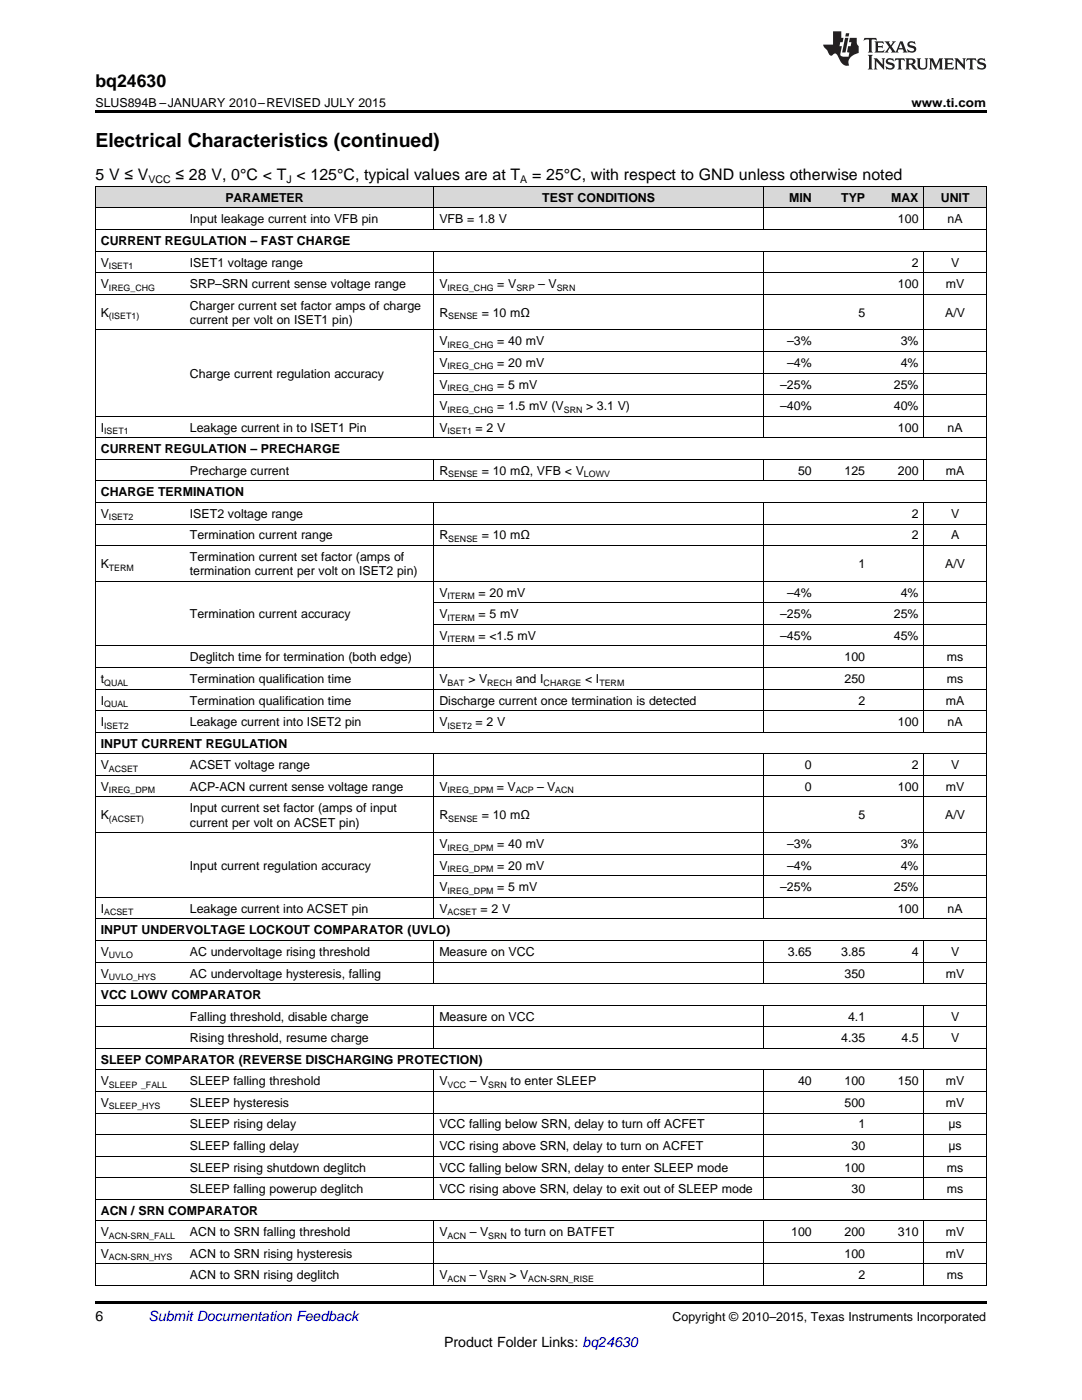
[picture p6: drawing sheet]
<svg xmlns="http://www.w3.org/2000/svg" width="216mm" height="279mm" viewBox="0 0 216 279" stroke-linecap="round" stroke-linejoin="round" font-family="sans-serif">
<defs><g id="words">
<text font-size="3.9" x="19" y="29.3">Electrical Characteristics (continued)</text>
<text font-size="3.5" x="19" y="17.3">bq24630</text>
<g font-size="3.2">
<text x="19" y="36">5 V ≤ V</text>
<text x="35" y="36">≤ 28 V, 0°C &lt; T &lt; 125°C, typical values are at T</text>
<text x="106.2" y="36">= 25°C, with respect to GND unless otherwise noted</text>
</g>
<g font-size="2.8">
<text x="19" y="263.6">6</text>
<text x="88.6" y="268.9">Product Folder Links: bq24630</text>
</g>
<text font-size="2.8" fill="#0000c8" x="29.6" y="263.6">Submit Documentation Feedback</text>
<g font-size="2.5">
<text x="19" y="21.4">SLUS894B –JANUARY 2010–REVISED JULY 2015</text>
<text x="181.9" y="21.4">www.ti.com</text>
<text x="45" y="40.3">PARAMETER</text>
<text x="108.2" y="40.3">TEST CONDITIONS</text>
<text x="157.5" y="40.3">MIN</text>
<text x="167.9" y="40.3">TYP</text>
<text x="177.8" y="40.3">MAX</text>
<text x="187.7" y="40.3">UNIT</text>
<text x="37.9" y="44.6">Input leakage current into VFB pin</text>
<text x="87.7" y="44.6">VFB = 1.8 V</text>
<text x="179.2" y="44.6">100</text>
<text x="189.1" y="44.6">nA</text>
<text x="20.1" y="48.9">CURRENT REGULATION – FAST CHARGE</text>
<text x="20.1" y="53.2">V</text>
<text x="37.9" y="53.2">ISET1 voltage range</text>
<text x="181.9" y="53.2">2</text>
<text x="189.8" y="53.2">V</text>
<text x="20.1" y="57.5">V</text>
<text x="37.9" y="57.5">SRP–SRN current sense voltage range</text>
<text x="87.7" y="57.5">V</text>
<text x="99.2" y="57.5">= V</text>
<text x="107.4" y="57.5">– V</text>
<text x="179.2" y="57.5">100</text>
<text x="188.7" y="57.5">mV</text>
<text x="20.1" y="63.2">K</text>
<text x="37.9" y="61.8">Charger current set factor amps of charge</text>
<text x="37.9" y="64.6">current per volt on ISET1 pin)</text>
<text x="87.7" y="63.2">R</text>
<text x="96.1" y="63.2">= 10 mΩ</text>
<text x="171.3" y="63.2">5</text>
<text x="188.6" y="63.2">A/V</text>
<text x="87.7" y="68.9">V</text>
<text x="99.2" y="68.9">= 40 mV</text>
<text x="157.1" y="68.9">–3%</text>
<text x="179.7" y="68.9">3%</text>
<text x="37.9" y="75.4">Charge current regulation accuracy</text>
<text x="87.7" y="73.2">V</text>
<text x="87.7" y="77.5">V</text>
<text x="99.2" y="73.2">= 20 mV</text>
<text x="99.2" y="77.5">= 5 mV</text>
<text x="155.7" y="77.5">–25%</text>
<text x="157.1" y="73.2">–4%</text>
<text x="178.4" y="77.5">25%</text>
<text x="179.7" y="73.2">4%</text>
<text x="87.7" y="81.8">V</text>
<text x="99.2" y="81.8">= 1.5 mV (V</text>
<text x="116.9" y="81.8">&gt; 3.1 V)</text>
<text x="155.7" y="81.8">–40%</text>
<text x="178.4" y="81.8">40%</text>
<text x="20.1" y="86.1">I</text>
<text x="37.9" y="86.1">Leakage current in to ISET1 Pin</text>
<text x="87.7" y="86.1">V</text>
<text x="94.9" y="86.1">= 2 V</text>
<text x="179.2" y="86.1">100</text>
<text x="189.1" y="86.1">nA</text>
<text x="20.1" y="90.5">CURRENT REGULATION – PRECHARGE</text>
<text x="37.9" y="94.8">Precharge current</text>
<text x="87.7" y="94.8">R</text>
<text x="96.1" y="94.8">= 10 mΩ, VFB &lt; V</text>
<text x="159.2" y="94.8">50</text>
<text x="168.5" y="94.8">125</text>
<text x="179.2" y="94.8">200</text>
<text x="188.7" y="94.8">mA</text>
<text x="20.1" y="99.1">CHARGE TERMINATION</text>
<text x="20.1" y="103.4">V</text>
<text x="37.9" y="103.4">ISET2 voltage range</text>
<text x="37.9" y="107.7">Termination current range</text>
<text x="87.7" y="107.7">R</text>
<text x="96.1" y="107.7">= 10 mΩ</text>
<text x="181.9" y="103.4">2</text>
<text x="181.9" y="107.7">2</text>
<text x="189.8" y="103.4">V</text>
<text x="189.8" y="107.7">A</text>
<text x="20.1" y="113.4">K</text>
<text x="37.9" y="112">Termination current set factor (amps of</text>
<text x="171.3" y="113.4">1</text>
<text x="188.6" y="113.4">A/V</text>
<text x="37.9" y="114.8">termination current per volt on ISET2 pin)</text>
<text x="87.7" y="119.1">V</text>
<text x="95.5" y="119.1">= 20 mV</text>
<text x="157.1" y="119.1">–4%</text>
<text x="179.7" y="119.1">4%</text>
<text x="37.9" y="123.4">Termination current accuracy</text>
<text x="87.7" y="123.4">V</text>
<text x="95.5" y="123.4">= 5 mV</text>
<text x="155.7" y="123.4">–25%</text>
<text x="178.4" y="123.4">25%</text>
<text x="87.7" y="127.7">V</text>
<text x="95.5" y="127.7">= &lt;1.5 mV</text>
<text x="155.7" y="127.7">–45%</text>
<text x="178.4" y="127.7">45%</text>
<text x="20.1" y="136.3">t</text>
<text x="37.9" y="132">Deglitch time for termination (both edge)</text>
<text x="37.9" y="136.3">Termination qualification time</text>
<text x="87.7" y="136.3">V</text>
<text x="93.5" y="136.3">&gt; V</text>
<text x="102.9" y="136.3">and I</text>
<text x="116.7" y="136.3">&lt; I</text>
<text x="168.5" y="132">100</text>
<text x="168.5" y="136.3">250</text>
<text x="188.9" y="132">ms</text>
<text x="188.9" y="136.3">ms</text>
<text x="20.1" y="140.6">I</text>
<text x="37.9" y="140.6">Termination qualification time</text>
<text x="87.7" y="140.6">Discharge current once termination is detected</text>
<text x="171.3" y="140.6">2</text>
<text x="188.7" y="140.6">mA</text>
<text x="20.1" y="144.9">I</text>
<text x="20.1" y="149.2">INPUT CURRENT REGULATION</text>
<text x="37.9" y="144.9">Leakage current into ISET2 pin</text>
<text x="87.7" y="144.9">V</text>
<text x="94.9" y="144.9">= 2 V</text>
<text x="179.2" y="144.9">100</text>
<text x="189.1" y="144.9">nA</text>
<text x="20.1" y="153.5">V</text>
<text x="37.9" y="153.5">ACSET voltage range</text>
<text x="160.6" y="153.5">0</text>
<text x="181.9" y="153.5">2</text>
<text x="189.8" y="153.5">V</text>
<text x="20.1" y="157.8">V</text>
<text x="37.9" y="157.8">ACP-ACN current sense voltage range</text>
<text x="87.7" y="157.8">V</text>
<text x="99.2" y="157.8">= V</text>
<text x="107.2" y="157.8">– V</text>
<text x="160.6" y="157.8">0</text>
<text x="179.2" y="157.8">100</text>
<text x="188.7" y="157.8">mV</text>
<text x="20.1" y="163.5">K</text>
<text x="37.9" y="162.1">Input current set factor (amps of input</text>
<text x="37.9" y="165">current per volt on ACSET pin)</text>
<text x="87.7" y="163.5">R</text>
<text x="96.1" y="163.5">= 10 mΩ</text>
<text x="171.3" y="163.5">5</text>
<text x="188.6" y="163.5">A/V</text>
<text x="37.9" y="173.6">Input current regulation accuracy</text>
<text x="87.7" y="169.3">V</text>
<text x="87.7" y="173.6">V</text>
<text x="99.2" y="169.3">= 40 mV</text>
<text x="99.2" y="173.6">= 20 mV</text>
<text x="157.1" y="169.3">–3%</text>
<text x="157.1" y="173.6">–4%</text>
<text x="179.7" y="169.3">3%</text>
<text x="179.7" y="173.6">4%</text>
<text x="87.7" y="177.9">V</text>
<text x="99.2" y="177.9">= 5 mV</text>
<text x="155.7" y="177.9">–25%</text>
<text x="178.4" y="177.9">25%</text>
<text x="20.1" y="182.2">I</text>
<text x="37.9" y="182.2">Leakage current into ACSET pin</text>
<text x="87.7" y="182.2">V</text>
<text x="95.9" y="182.2">= 2 V</text>
<text x="179.2" y="182.2">100</text>
<text x="189.1" y="182.2">nA</text>
<text x="20.1" y="186.5">INPUT UNDERVOLTAGE LOCKOUT COMPARATOR (UVLO)</text>
<text x="20.1" y="190.8">V</text>
<text x="37.9" y="190.8">AC undervoltage rising threshold</text>
<text x="87.7" y="190.8">Measure on VCC</text>
<text x="157.2" y="190.8">3.65</text>
<text x="167.9" y="190.8">3.85</text>
<text x="181.9" y="190.8">4</text>
<text x="189.8" y="190.8">V</text>
<text x="20.1" y="195.1">V</text>
<text x="37.9" y="195.1">AC undervoltage hysteresis, falling</text>
<text x="168.5" y="195.1">350</text>
<text x="188.7" y="195.1">mV</text>
<text x="20.1" y="199.4">VCC LOWV COMPARATOR</text>
<text x="37.9" y="203.7">Falling threshold, disable charge</text>
<text x="87.7" y="203.7">Measure on VCC</text>
<text x="169.2" y="203.7">4.1</text>
<text x="189.8" y="203.7">V</text>
<text x="37.9" y="208">Rising threshold, resume charge</text>
<text x="167.9" y="208">4.35</text>
<text x="179.9" y="208">4.5</text>
<text x="189.8" y="208">V</text>
<text x="20.1" y="212.3">SLEEP COMPARATOR (REVERSE DISCHARGING PROTECTION)</text>
<text x="20.1" y="216.6">V</text>
<text x="20.1" y="220.9">V</text>
<text x="37.9" y="216.6">SLEEP falling threshold</text>
<text x="37.9" y="220.9">SLEEP hysteresis</text>
<text x="87.7" y="216.6">V</text>
<text x="93.7" y="216.6">– V</text>
<text x="101.9" y="216.6">to enter SLEEP</text>
<text x="159.2" y="216.6">40</text>
<text x="168.5" y="216.6">100</text>
<text x="168.5" y="220.9">500</text>
<text x="179.2" y="216.6">150</text>
<text x="188.7" y="216.6">mV</text>
<text x="188.7" y="220.9">mV</text>
<text x="37.9" y="225.2">SLEEP rising delay</text>
<text x="87.7" y="225.2">VCC falling below SRN, delay to turn off ACFET</text>
<text x="171.3" y="225.2">1</text>
<text x="189.3" y="225.2">μs</text>
<text x="37.9" y="229.5">SLEEP falling delay</text>
<text x="37.9" y="233.8">SLEEP rising shutdown deglitch</text>
<text x="87.7" y="229.5">VCC rising above SRN, delay to turn on ACFET</text>
<text x="87.7" y="233.8">VCC falling below SRN, delay to enter SLEEP mode</text>
<text x="168.5" y="233.8">100</text>
<text x="169.9" y="229.5">30</text>
<text x="188.9" y="233.8">ms</text>
<text x="189.3" y="229.5">μs</text>
<text x="37.9" y="238.1">SLEEP falling powerup deglitch</text>
<text x="87.7" y="238.1">VCC rising above SRN, delay to exit out of SLEEP mode</text>
<text x="169.9" y="238.1">30</text>
<text x="188.9" y="238.1">ms</text>
<text x="20.1" y="242.4">ACN / SRN COMPARATOR</text>
<text x="20.1" y="246.7">V</text>
<text x="20.1" y="251">V</text>
<text x="37.9" y="246.7">ACN to SRN falling threshold</text>
<text x="37.9" y="251">ACN to SRN rising hysteresis</text>
<text x="87.7" y="246.7">V</text>
<text x="93.7" y="246.7">– V</text>
<text x="101.9" y="246.7">to turn on BATFET</text>
<text x="157.9" y="246.7">100</text>
<text x="168.5" y="246.7">200</text>
<text x="168.5" y="251">100</text>
<text x="179.2" y="246.7">310</text>
<text x="188.7" y="246.7">mV</text>
<text x="188.7" y="251">mV</text>
<text x="37.9" y="255.3">ACN to SRN rising deglitch</text>
<text x="87.7" y="255.3">V</text>
<text x="93.7" y="255.3">– V</text>
<text x="101.7" y="255.3">&gt; V</text>
<text x="171.3" y="255.3">2</text>
<text x="188.9" y="255.3">ms</text>
<text x="134.2" y="263.6">Copyright © 2010–2015, Texas Instruments Incorporated</text>
</g>
<g font-size="2.1">
<text x="29.6" y="36.6">VCC</text>
<text x="57.1" y="36.6">J</text>
<text x="103.8" y="36.6">A</text>
</g>
<g font-size="1.8">
<text x="21.7" y="53.7">ISET1</text>
<text x="21.7" y="58">IREG_CHG</text>
<text x="89.3" y="58">IREG_CHG</text>
<text x="103" y="58">SRP</text>
<text x="111.1" y="58">SRN</text>
<text x="21.7" y="63.7">(ISET1)</text>
<text x="89.4" y="63.7">SENSE</text>
<text x="89.3" y="69.4">IREG_CHG</text>
<text x="89.3" y="73.7">IREG_CHG</text>
<text x="89.3" y="78">IREG_CHG</text>
<text x="89.3" y="82.3">IREG_CHG</text>
<text x="112.5" y="82.3">SRN</text>
<text x="20.8" y="86.6">ISET1</text>
<text x="89.3" y="86.6">ISET1</text>
<text x="89.4" y="95.2">SENSE</text>
<text x="116.5" y="95.2">LOWV</text>
<text x="21.7" y="103.9">ISET2</text>
<text x="21.7" y="113.9">TERM</text>
<text x="89.4" y="108.2">SENSE</text>
<text x="89.3" y="119.6">ITERM</text>
<text x="89.3" y="123.9">ITERM</text>
<text x="89.3" y="128.2">ITERM</text>
<text x="20.8" y="136.8">QUAL</text>
<text x="89.3" y="136.8">BAT</text>
<text x="97.2" y="136.8">RECH</text>
<text x="108.5" y="136.8">CHARGE</text>
<text x="119.6" y="136.8">TERM</text>
<text x="20.8" y="141.1">QUAL</text>
<text x="20.8" y="145.4">ISET2</text>
<text x="89.3" y="145.4">ISET2</text>
<text x="21.7" y="154">ACSET</text>
<text x="21.7" y="158.3">IREG_DPM</text>
<text x="89.3" y="158.3">IREG_DPM</text>
<text x="102.9" y="158.3">ACP</text>
<text x="110.8" y="158.3">ACN</text>
<text x="21.7" y="164">(ACSET)</text>
<text x="89.4" y="164">SENSE</text>
<text x="89.3" y="169.8">IREG_DPM</text>
<text x="89.3" y="174.1">IREG_DPM</text>
<text x="89.3" y="178.4">IREG_DPM</text>
<text x="20.8" y="182.7">ACSET</text>
<text x="89.3" y="182.7">ACSET</text>
<text x="21.7" y="191.3">UVLO</text>
<text x="21.7" y="195.6">UVLO_HYS</text>
<text x="21.7" y="217.1">SLEEP _FALL</text>
<text x="21.7" y="221.4">SLEEP_HYS</text>
<text x="89.3" y="217.1">VCC</text>
<text x="97.4" y="217.1">SRN</text>
<text x="21.7" y="247.2">ACN-SRN_FALL</text>
<text x="21.7" y="251.5">ACN-SRN_HYS</text>
<text x="89.3" y="247.2">ACN</text>
<text x="97.4" y="247.2">SRN</text>
<text x="89.3" y="255.8">ACN</text>
<text x="97.3" y="255.8">SRN</text>
<text x="105.4" y="255.8">ACN-SRN_RISE</text>
</g>
</g></defs>
<g fill="#d8d8d8">
<path d="M19 37.3h17.8v4.3h-17.8z"/>
<path d="M36.8 37.3h49.8v4.3h-49.8z"/>
<path d="M86.6 37.3h65.8v4.3h-65.8z"/>
<path d="M152.4 37.3h10.7v4.3h-10.7z"/>
<path d="M163.1 37.3h10.6v4.3h-10.6z"/>
<path d="M173.7 37.3h10.7v4.3h-10.7z"/>
<path d="M184.4 37.3h12.4v4.3h-12.4z"/>
</g>
<path d="M19 22h177.8v.5h-177.8zM19 259.7h177.8v.5h-177.8z" fill="#000"/>
<g fill="none" stroke="#000" stroke-width=".2">
<path d="M19 37.2h177.8v219.4M19.1 37.2v219.4M86.6 37.2v8.7M152.3 37.2v8.7M184.3 37.2v8.7M19 58.7h177.8M19 54.4h177.8M19 50.1h177.8M19 45.8h177.8M19 41.5h177.8M86.6 50.1v37.3M152.3 50.1v37.3"/>
<path d="M184.3 50.1v37.3M19 65.8h177.8M86.6 78.8h110.2M86.6 74.5h110.2M86.6 70.1h110.2M19 96h177.8M19 91.7h177.8M19 87.4h177.8M19 83.1h177.8M86.6 91.7v4.3M152.3 91.7v4.3M184.3 91.7v4.3"/>
<path d="M19 116h177.8M19 108.9h177.8M19 104.6h177.8M19 100.3h177.8M86.6 100.3v45.9M152.3 100.3v45.9M184.3 100.3v45.9M19 137.5h177.8M19 133.2h177.8M19 128.9h177.8M86.6 124.6h110.2M86.6 120.3h110.2"/>
<path d="M19 159h177.8M19 154.7h177.8M19 150.4h177.8M19 146.1h177.8M19 141.8h177.8M86.6 150.5v32.9M152.3 150.5v32.9M184.3 150.5v32.9M19 179.1h177.8M19 166.2h177.8M86.6 174.8h110.2M86.6 170.5h110.2"/>
<path d="M19 196.3h177.8M19 192h177.8M19 187.7h177.8M19 183.4h177.8M86.6 187.7v8.7M152.3 187.7v8.7M184.3 187.7v8.7M19 217.8h177.8M19 213.5h177.8M19 209.2h177.8M19 204.9h177.8M19 200.6h177.8"/>
<path d="M86.6 200.7v8.6M86.6 213.6v25.8M152.3 200.7v8.6M152.3 213.6v25.8M184.3 200.7v8.6M184.3 213.6v25.8M19 239.3h177.8M19 235h177.8M19 230.7h177.8M19 226.4h177.8M19 222.1h177.8M19 256.6h177.8"/>
<path d="M19 252.3h177.8M19 247.9h177.8M19 243.6h177.8M86.6 243.7v12.9M152.3 243.7v12.9M184.3 243.7v12.9"/>
</g>
<g fill="#231f20">
<path d="M172.5 7.6l-.1 .5 .4-.2h.6v.1v2.1l-.2 .4h.9l-.2-.4v-2.1l.1-.1h.5l.5 .2-.2-.5zM174.5 8.3l.2 .3v1.5l-.2 .4h1.8l.2-.6a1.04 1.04 0 0 1-1.3 .2v-.7h.6l.3 .2v-.6l-.3 .2h-.6v-.6l.8-.1 .4 .3-.2-.5zM176.5 8.3l.9 1.1-.9 1.1h.8l-.2-.2 .4-.7 .5 .7-.2 .2h1.5l-.2-.2 .2-.4h.9l.1 .4-.2 .2h1l-.3-.3-.7-1.9h-.5l-.9 2-.8-1 .9-1h-.8l.1 .3-.4 .5-.3-.6 .1-.2zM179.7 8.6l.4 1h-.7zM181.3 8.4a.63 .63 0 0 0-.2 .7 .63 .63 0 0 0 .6 .4l.6 .2 .1 .2a.75 .75 0 0 1-.7 .4 .75 .75 0 0 1-.6-.5l.1 .7 .1-.1a1.11 1.11 0 0 0 1.5-.6 1.13 1.13 0 0 0-1.2-.8l-.1-.4a1.04 1.04 0 0 1 1.2 .2l-.2-.5-.2 .1-.4-.2zM173.2 10.9l.2 .4v2.2l-.2 .4h1l-.3-.4v-2.2l.3-.4zM174.3 11.6l.3 .4v1.5l-.3 .4h.8l-.2-.4v-1.3l1.5 1.7v-1.9l.2-.4h-.7l.2 .4v.9l-1.1-1.3zM177 11.8a.62 .62 0 0 0-.2 .7 .62 .62 0 0 0 .6 .4l.6 .1 .1 .3a.76 .76 0 0 1-.7 .3 .76 .76 0 0 1-.7-.4l.2 .7 .1-.1a1.11 1.11 0 0 0 1.5-.6 1.13 1.13 0 0 0-1.2-.8l-.1-.4a1.04 1.04 0 0 1 1.2 .2l-.2-.6-.2 .1-.5-.1zM178.7 11.6l-.2 .6a.61 .61 0 0 1 .8-.3v1.6l-.2 .4h.9l-.2-.4v-1.6a.63 .63 0 0 1 .7 .3l-.1-.6zM180.6 11.6l.3 .4v1.5l-.3 .4h1l-.2-.2-.1-.8 .6 .2a.76 .76 0 0 0 1.2 .7l-1-1a.58 .58 0 0 0 .6-.5 .58 .58 0 0 0-.5-.6zM181.4 11.9h.1a.45 .45 0 0 1 .5 .1 .45 .45 0 0 1 .1 .5l-.8 .2zM182.9 11.6l.2 .2a2.17 2.17 0 0 0 .3 1.9 .99 .99 0 0 0 1.6-.6v-1.1l.2-.4h-.7l.2 .2a1.92 1.92 0 0 1-.2 1.8 .6 .6 0 0 1-.9-.5v-1.1l.2-.4zM185.4 11.6l.2 .4v1.5l-.2 .4h.7l-.2-.4v-1.4l.8 1.8 .8-1.8v1.4l-.2 .4h.9l-.2-.4v-1.5l.2-.4h-.8l-.6 1.5-.6-1.5zM188.4 11.6l.2 .4v1.5l-.2 .4h1.8l.1-.6a1.04 1.04 0 0 1-1.2 .1v-.6h.5l.4 .2v-.6l-.4 .2h-.5v-.7h.8l.3 .3-.1-.6zM190.5 11.6l.2 .4v1.5l-.2 .4h.7l-.2-.4v-1.3l1.5 1.7v-1.9l.2-.4h-.7l.2 .4v.9l-1.1-1.3zM192.9 11.6l-.1 .6a.61 .61 0 0 1 .7-.3l.1 1.6-.3 .4h1l-.3-.4 .1-1.6a.63 .63 0 0 1 .7 .3l-.1-.6zM195.2 11.8a.62 .62 0 0 0-.2 .7 .62 .62 0 0 0 .6 .4l.6 .1 .1 .3a.76 .76 0 0 1-.7 .3 .76 .76 0 0 1-.6-.4l.1 .7 .1-.1a1.11 1.11 0 0 0 1.6-.6 1.13 1.13 0 0 0-1.3-.8l-.1-.4a1.04 1.04 0 0 1 1.2 .2l-.1-.6-.2 .1-.5-.1z"/>
<path d="M166.2 6.3v2.6h-1.9v.4l.8 .9a.91 .91 0 0 0 1 .8 .56 .56 0 0 1 .5-.3 .56 .56 0 0 1 .5 .3l.4 .8a1.53 1.53 0 0 0 1.9 1.2 1.54 1.54 0 0 1 1-2.1l.9-.3v-1.4a1.52 1.52 0 0 1-.4-1.6h-1.3l-.2 .8h.5l-.2 .8h-.5l-.1 1v.2l.4 .1-.2 .8a1.93 1.93 0 0 1-1.6-.3l.3-1.8h-.5l.2-.8h.4l.2-.8h-.4v-1.3zM168.6 7.6l-.6 2.9h.7l.6-2.9zM168.8 6.6l-.1 .7h.6l.2-.7z"/>
</g>
<use href="#words"/>
</svg>
